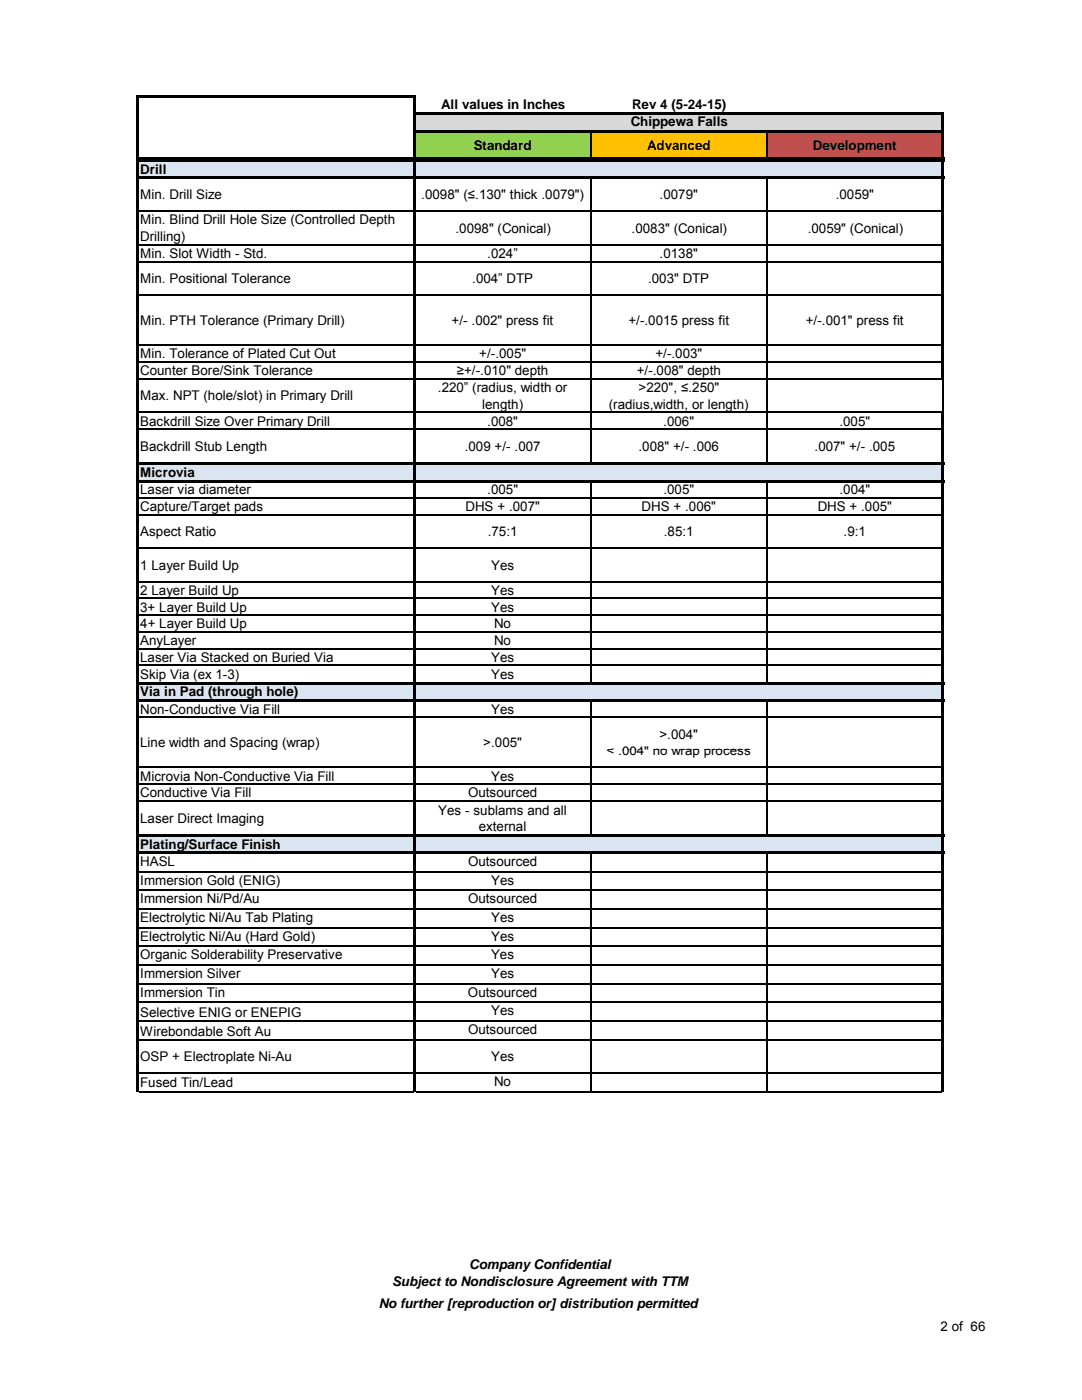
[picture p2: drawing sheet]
<svg xmlns="http://www.w3.org/2000/svg" width="216mm" height="279mm" viewBox="0 0 216 279" stroke-linecap="round" stroke-linejoin="round" font-family="sans-serif">
<defs><g id="words">
<g font-size="2.7">
<text x="88" y="21.7">All values in Inches</text>
<text x="126.1" y="21.7">Rev 4 (5-24-15)</text>
<text x="94.5" y="29.9">Standard</text>
<text x="125.9" y="25.2">Chippewa Falls</text>
<text x="129.1" y="29.9">Advanced</text>
<text x="162.2" y="29.9">Development</text>
<text x="28" y="34.6">Drill</text>
<text x="28" y="39.8">Min. Drill Size</text>
<text x="84.1" y="39.8">.0098&quot; (≤.130&quot; thick .0079&quot;)</text>
<text x="131.6" y="39.8">.0079&quot;</text>
<text x="166.8" y="39.8">.0059&quot;</text>
<text x="28" y="44.8">Min. Blind Drill Hole Size (Controlled Depth</text>
<text x="90.9" y="46.4">.0098&quot; (Conical)</text>
<text x="126" y="46.4">.0083&quot; (Conical)</text>
<text x="161.2" y="46.4">.0059&quot; (Conical)</text>
<text x="28" y="48.1">Drilling)</text>
<text x="28" y="51.5">Min. Slot Width - Std.</text>
<text x="97.2" y="51.5">.024”</text>
<text x="131.6" y="51.5">.0138&quot;</text>
<text x="28" y="56.5">Min. Positional Tolerance</text>
<text x="94.2" y="56.5">.004” DTP</text>
<text x="129.3" y="56.5">.003&quot; DTP</text>
<text x="28" y="64.9">Min. PTH Tolerance (Primary Drill)</text>
<text x="90.1" y="64.9">+/- .002&quot; press fit</text>
<text x="125.4" y="64.9">+/-.0015 press fit</text>
<text x="160.8" y="64.9">+/-.001&quot; press fit</text>
<text x="28" y="71.5">Min. Tolerance of Plated Cut Out</text>
<text x="95.6" y="71.5">+/-.005&quot;</text>
<text x="130.8" y="71.5">+/-.003&quot;</text>
<text x="28" y="74.9">Counter Bore/Sink Tolerance</text>
<text x="91.1" y="74.9">≥+/-.010&quot; depth</text>
<text x="127" y="74.9">+/-.008&quot; depth</text>
<text x="28" y="79.9">Max. NPT (hole/slot) in Primary Drill</text>
<text x="87.4" y="78.2">.220” (radius, width or</text>
<text x="96.2" y="81.6">length)</text>
<text x="121.5" y="81.6">(radius,width, or length)</text>
<text x="127.4" y="78.2">&gt;220&quot;, ≤.250&quot;</text>
<text x="28" y="84.9">Backdrill Size Over Primary Drill</text>
<text x="97.2" y="84.9">.008&quot;</text>
<text x="132.4" y="84.9">.006&quot;</text>
<text x="167.5" y="84.9">.005&quot;</text>
<text x="28" y="90">Backdrill Stub Length</text>
<text x="28" y="95.2">Microvia</text>
<text x="92.7" y="90">.009 +/- .007</text>
<text x="127.4" y="90">.008&quot; +/- .006</text>
<text x="162.5" y="90">.007&quot; +/- .005</text>
<text x="28" y="98.6">Laser via diameter</text>
<text x="28" y="102">Capture/Target pads</text>
<text x="92.9" y="102">DHS + .007&quot;</text>
<text x="97.2" y="98.6">.005&quot;</text>
<text x="128" y="102">DHS + .006&quot;</text>
<text x="132.4" y="98.6">.005&quot;</text>
<text x="163.2" y="102">DHS + .005&quot;</text>
<text x="167.5" y="98.6">.004&quot;</text>
<text x="28" y="107">Aspect Ratio</text>
<text x="97.3" y="107">.75:1</text>
<text x="132.5" y="107">.85:1</text>
<text x="168.3" y="107">.9:1</text>
<text x="28" y="113.7">1 Layer Build Up</text>
<text x="98" y="113.7">Yes</text>
<text x="28" y="118.7">2 Layer Build Up</text>
<text x="98" y="118.7">Yes</text>
<text x="28" y="122">3+ Layer Build Up</text>
<text x="28" y="125.4">4+ Layer Build Up</text>
<text x="98" y="122">Yes</text>
<text x="98.6" y="125.4">No</text>
<text x="28" y="128.7">AnyLayer</text>
<text x="98.6" y="128.7">No</text>
<text x="28" y="132.1">Laser Via Stacked on Buried Via</text>
<text x="28" y="135.4">Skip Via (ex 1-3)</text>
<text x="98" y="132.1">Yes</text>
<text x="98" y="135.4">Yes</text>
<text x="28" y="139">Via in Pad (through hole)</text>
<text x="28" y="142.5">Non-Conductive Via Fill</text>
<text x="98" y="142.5">Yes</text>
<text x="28" y="149.1">Line width and Spacing (</text>
<text x="47.7" y="149.1">p</text>
<text x="54.1" y="149.1">g (wrap)</text>
<text x="61.4" y="149.1">p)</text>
<text x="96.4" y="149.1">&gt;.005&quot;</text>
<text x="131.6" y="147.4">&gt;.004&quot;</text>
<text x="28" y="155.8">Microvia Non-Conductive Via Fill</text>
<text x="98" y="155.8">Yes</text>
<text x="121" y="150.8">&lt; 004 no wrap process</text>
<text x="121" y="150.7">&lt; .004&quot; no wrap process</text>
<text x="28" y="159.1">Conductive Via Fill</text>
<text x="93.4" y="159.1">Outsourced</text>
<text x="28" y="164.2">Laser Direct Imaging</text>
<text x="87.5" y="162.6">Yes - sublams and all</text>
<text x="95.5" y="165.9">external</text>
<text x="28" y="169.4">Plating/Surface Finish</text>
<text x="28" y="172.8">HASL</text>
<text x="93.4" y="172.8">Outsourced</text>
<text x="28" y="176.6">Immersion Gold (ENIG)</text>
<text x="98" y="176.6">Yes</text>
<text x="28" y="180.3">Immersion Ni/Pd/Au</text>
<text x="28" y="184">Electrolytic Ni/Au Tab Plating</text>
<text x="93.4" y="180.3">Outsourced</text>
<text x="98" y="184">Yes</text>
<text x="28" y="187.7">Electrolytic Ni/Au (Hard Gold)</text>
<text x="28" y="191.5">Organic Solderability Preservative</text>
<text x="98" y="191.5">Yes</text>
<text x="98" y="187.7">Yes</text>
<text x="28" y="195.2">Immersion Silver</text>
<text x="98" y="195.2">Yes</text>
<text x="28" y="198.9">Immersion Tin</text>
<text x="28" y="203">Selective ENIG or ENEPIG</text>
<text x="93.4" y="198.9">Outsourced</text>
<text x="98" y="202.6">Yes</text>
<text x="28" y="206.7">Wirebondable Soft Au</text>
<text x="93.4" y="206.4">Outsourced</text>
<text x="28" y="211.8">OSP + Electroplate Ni-Au</text>
<text x="98" y="211.8">Yes</text>
<text x="28" y="216.9">Fused Tin/Lead</text>
<text x="98.6" y="216.8">No</text>
<text x="78.2" y="256.6">Subject to Nondisclosure Agreement with TTM</text>
<text x="93.6" y="253.2">Company Confidential</text>
<text x="75.6" y="261">No further [reproduction or] distribution permitted</text>
<text x="187.7" y="265.6">2 of 66</text>
</g>
</g></defs>
<path d="M82.7 22.7h105.5v3.5h-105.5z" fill="#d8d8d8"/>
<path d="M82.7 26.2h35.2v5.6h-35.2z" fill="#92d050"/>
<path d="M117.9 26.2h35.1v5.6h-35.1z" fill="#ffc000"/>
<path d="M153 26.2h35.2v5.6h-35.2z" fill="#c0504d"/>
<path d="M27.2 19h.5v13.1h-.5zM27.7 31.5h160.7v.5h-160.7zM82.5 19.4h.5v12.7h-.5zM83 22.4h105.4v.5h-105.4zM83 26h105.4v.5h-105.4zM187.9 22.9h.5v9.2h-.5z" fill="#000"/>
<path d="M117.9 26.5v5M153 26.5v5" fill="none" stroke="#000" stroke-width=".25"/>
<path d="M27.7 19.2h55.3" fill="none" stroke="#000" stroke-width=".42"/>
<g fill="#dbe5f1">
<path d="M27.6 32.1h160.6v3.4h-160.6z"/>
<path d="M27.6 92.5h160.6v3.6h-160.6z"/>
<path d="M27.6 136.3h160.6v3.6h-160.6z"/>
</g>
<g fill="none" stroke="#000" stroke-width=".25">
<path d="M117.9 35.7v56.5M153 35.7v56.5M27.7 42.2h54.8M27.7 48.9h54.8M27.7 52.2h54.8M27.7 58.9h54.8M83 42.2h104.9M83 48.9h104.9M83 52.2h104.9M83 58.9h104.9M27.7 68.9h54.8M27.7 72.3h54.8"/>
<path d="M27.7 75.6h54.8M83 68.9h104.9M83 72.3h104.9M83 75.6h104.9M188.1 75.7v6.5M27.7 82.3h54.8M27.7 85.6h54.8M27.7 99.4h54.8M83 82.3h104.9M83 85.6h104.9M83 99.4h104.9M117.9 96.3v39.8"/>
<path d="M153 96.3v39.8M27.7 102.7h54.8M27.7 109.4h54.8M27.7 116.1h54.8M27.7 119.4h54.8M83 102.7h104.9M83 109.4h104.9M83 116.1h104.9M83 119.4h104.9M27.7 122.8h54.8M27.7 126.1h54.8M27.7 129.5h54.8"/>
<path d="M27.7 132.8h54.8M83 122.8h104.9M83 126.1h104.9M83 129.5h104.9M83 132.8h104.9M27.7 143.2h54.8M83 143.2h104.9M117.9 140.1v9.5M153 140.1v9.5"/>
</g>
<path d="M27.7 31.7h160.7v.5h-160.7zM27.7 35.2h160.7v.5h-160.7zM187.9 32.2h.5v43.5h-.5zM27.7 92.2h160.7v.6h-160.7zM27.7 95.8h160.7v.5h-160.7zM27.7 136.1h160.7v.5h-160.7zM27.2 31.7h.5v117.9h-.5zM27.7 139.6h160.7v.5h-160.7zM82.5 32.2h.5v117.4h-.5zM187.9 82.2h.5v67.4h-.5z" fill="#000"/>
<path d="M27.6 166.7h160.6v3.6h-160.6z" fill="#dbe5f1"/>
<g fill="none" stroke="#000" stroke-width=".25">
<path d="M27.7 153.2h54.8M27.7 156.5h54.8M27.7 159.9h54.8M83 153.2h104.9M83 156.5h104.9M83 159.9h104.9M117.9 149.6v16.9M153 149.6v16.9M27.7 173.9h54.8M27.7 177.7h54.8M83 173.9h104.9M83 177.7h104.9"/>
<path d="M117.9 170.5v47.5M153 170.5v47.5M27.7 181.4h54.8M27.7 185.1h54.8M27.7 188.8h54.8M27.7 192.6h54.8M27.7 196.3h54.8M83 181.4h104.9M83 185.1h104.9M83 188.8h104.9M83 192.6h104.9M83 196.3h104.9"/>
<path d="M27.7 200h54.8M27.7 203.8h54.8M27.7 207.5h54.8M27.7 214.2h54.8M27.7 217.9h54.8M83 200h104.9M83 203.8h104.9M83 207.5h104.9M83 214.2h104.9M83 217.9h104.9"/>
</g>
<path d="M27.7 166.5h160.7v.5h-160.7zM27.7 170h160.7v.5h-160.7zM27.2 149.6h.5v68.4h-.5zM82.5 149.6h.5v68.4h-.5zM187.9 149.6h.5v68.4h-.5z" fill="#000"/>
<use href="#words"/>
</svg>
